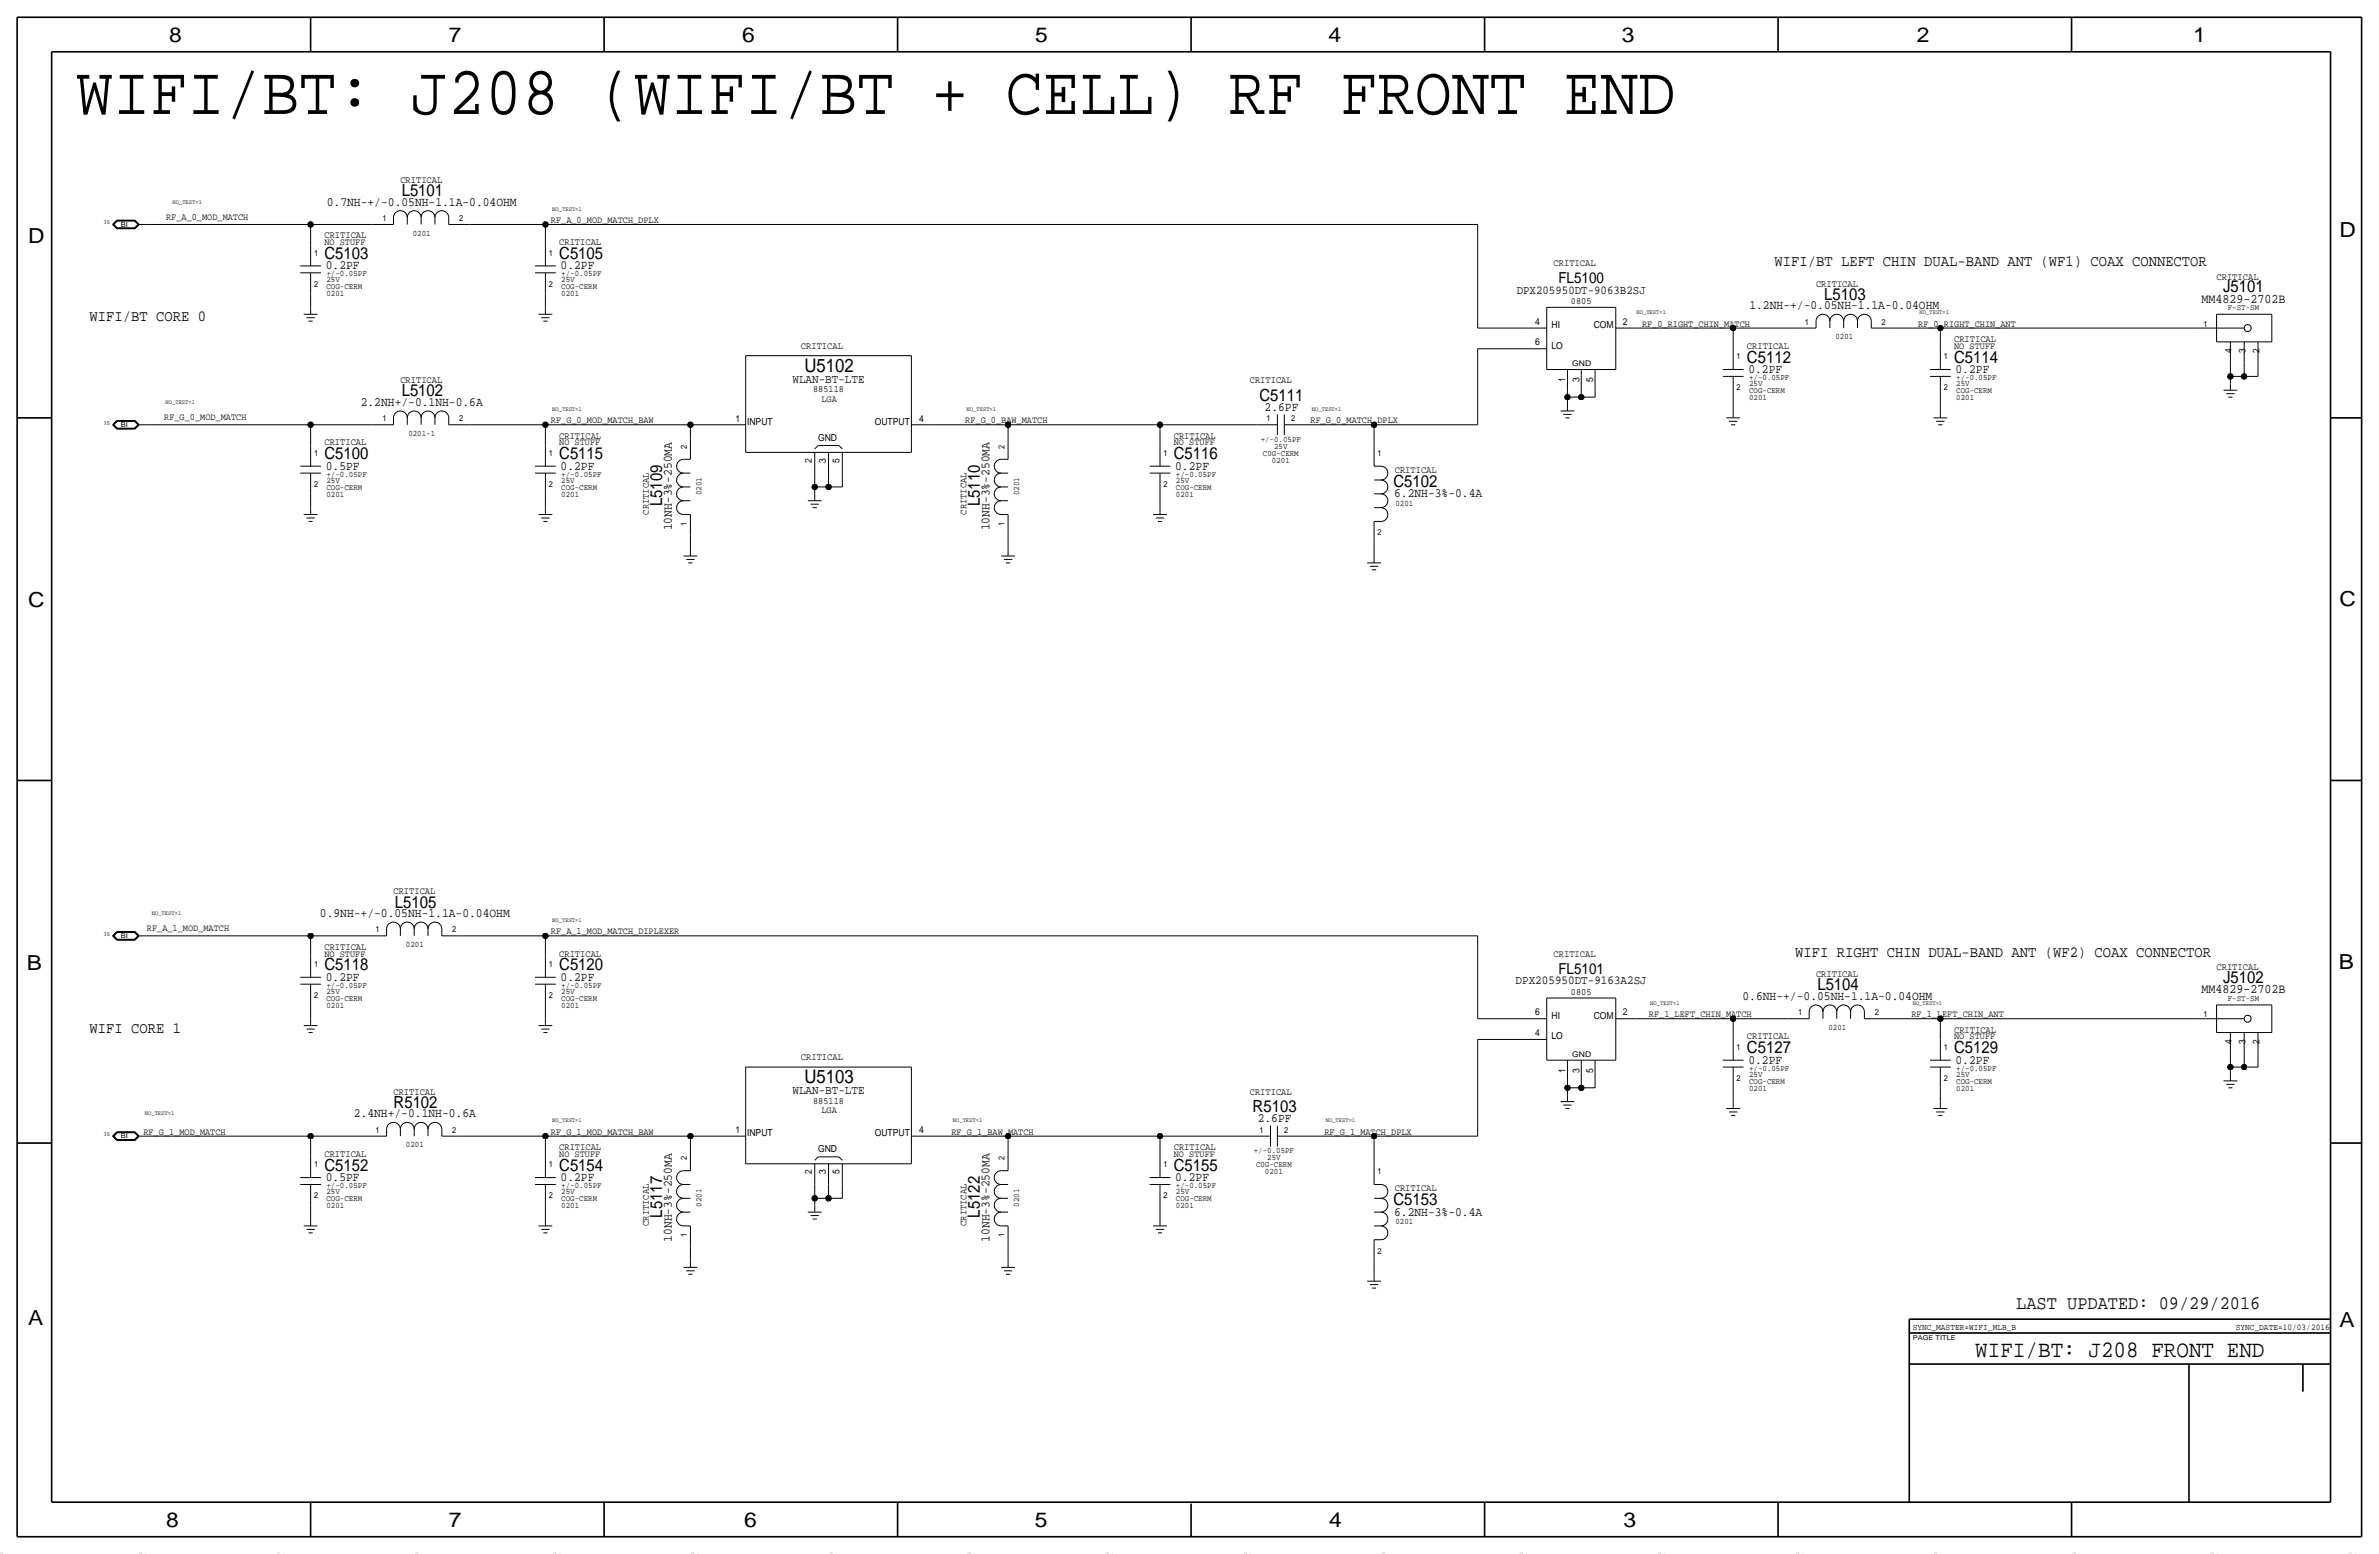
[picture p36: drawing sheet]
<svg xmlns="http://www.w3.org/2000/svg" width="875mm" height="572mm" viewBox="0 0 875 572" stroke-linecap="round" stroke-linejoin="round" font-family="sans-serif">
<defs><g id="words">
<text font-size="25.6" x="27.9" y="41.9">WIFI/BT: J208 (WIFI/BT + CELL) RF FRONT END</text>
<text font-size="8.6" x="726.5" y="499.1">WIFI/BT: J208 FRONT END</text>
<g font-size="7.6">
<text x="62.2" y="15.5">8</text>
<text x="165" y="15.5">7</text>
<text x="273" y="15.5">6</text>
<text x="380.7" y="15.5">5</text>
<text x="488.6" y="15.5">4</text>
<text x="596.6" y="15.5">3</text>
<text x="705.1" y="15.5">2</text>
<text x="806.7" y="15.5">1</text>
<text x="10.4" y="89.4">D</text>
<text x="860.5" y="87.1">D</text>
<text x="10.4" y="223.3">C</text>
<text x="860.5" y="222.8">C</text>
<text x="9.8" y="356.6">B</text>
<text x="860.2" y="356.4">B</text>
<text x="10.4" y="487.4">A</text>
<text x="860.5" y="488.2">A</text>
<text x="61.2" y="561.6">8</text>
<text x="165" y="561.6">7</text>
<text x="273.8" y="561.6">6</text>
<text x="380.7" y="561.6">5</text>
<text x="488.9" y="561.6">4</text>
<text x="597.1" y="561.6">3</text>
</g>
<text font-size="7" x="741.6" y="481.3">LAST UPDATED: 09/29/2016</text>
<g font-size="6.9">
<text x="295.9" y="136.7">U5102</text>
<text x="295.9" y="398.3">U5103</text>
</g>
<g font-size="6.2">
<text x="147.8" y="72.1">L5101</text>
<text x="119.3" y="95.2">C5103</text>
<text x="205.7" y="95.2">C5105</text>
<text x="817.7" y="107.4">J5101</text>
<text x="671" y="110.2">L5103</text>
<text x="642.6" y="133.4">C5112</text>
<text x="718.8" y="133.4">C5114</text>
<text x="147.8" y="145.8">L5102</text>
<text x="463.3" y="147.3">C5111</text>
<text x="119.3" y="168.9">C5100</text>
<text x="205.7" y="168.9">C5115</text>
<text x="431.7" y="168.9">C5116</text>
<text x="512.5" y="179.1">C5102</text>
<text x="243.5" y="186.2" transform="rotate(-90 243.5 186.2)">L5109</text>
<text x="360.4" y="186.2" transform="rotate(-90 360.4 186.2)">L5110</text>
<text x="145.2" y="333.8">L5105</text>
<text x="119.3" y="356.9">C5118</text>
<text x="205.7" y="356.9">C5120</text>
<text x="668.5" y="364.2">L5104</text>
<text x="817.7" y="361.4">J5102</text>
<text x="642.6" y="387.3">C5127</text>
<text x="718.8" y="387.3">C5129</text>
<text x="144.8" y="407.4">R5102</text>
<text x="460.7" y="408.9">R5103</text>
<text x="119.3" y="430.5">C5152</text>
<text x="205.7" y="430.5">C5154</text>
<text x="431.7" y="430.5">C5155</text>
<text x="512.5" y="443.2">C5153</text>
<text x="243.5" y="447.8" transform="rotate(-90 243.5 447.8)">L5117</text>
<text x="360.4" y="447.8" transform="rotate(-90 360.4 447.8)">L5122</text>
</g>
<g font-size="5.7">
<text x="652.7" y="97.8">WIFI/BT LEFT CHIN DUAL-BAND ANT (WF1) COAX CONNECTOR</text>
<text x="33" y="118.1">WIFI/BT CORE 0</text>
<text x="660.3" y="351.8">WIFI RIGHT CHIN DUAL-BAND ANT (WF2) COAX CONNECTOR</text>
<text x="33" y="379.7">WIFI CORE 1</text>
</g>
<g font-size="5.6">
<text x="573.2" y="104.1">FL5100</text>
<text x="573.2" y="358.1">FL5101</text>
</g>
<g font-size="4.8">
<text x="809.7" y="111.3">MM4829-2702B</text>
<text x="809.7" y="365.3">MM4829-2702B</text>
</g>
<g font-size="4.7">
<text x="120.2" y="75.7">0.7NH-+/-0.05NH-1.1A-0.04OHM</text>
<text x="119.8" y="99.1">0.2PF</text>
<text x="206.2" y="99.1">0.2PF</text>
<text x="643.5" y="113.8">1.2NH-+/-0.05NH-1.1A-0.04OHM</text>
<text x="643.1" y="137.2">0.2PF</text>
<text x="719.3" y="137.2">0.2PF</text>
<text x="132.7" y="149.4">2.2NH+/-0.1NH-0.6A</text>
<text x="465.1" y="151.1">2.6PF</text>
<text x="119.8" y="172.7">0.5PF</text>
<text x="206.2" y="172.7">0.2PF</text>
<text x="432.3" y="172.7">0.2PF</text>
<text x="512.8" y="182.9">6.2NH-3%-0.4A</text>
<text x="247.1" y="195" transform="rotate(-90 247.1 195)">10NH-3%-250MA</text>
<text x="363.9" y="195" transform="rotate(-90 363.9 195)">10NH-3%-250MA</text>
<text x="117.7" y="337.3">0.9NH-+/-0.05NH-1.1A-0.04OHM</text>
<text x="119.8" y="360.7">0.2PF</text>
<text x="206.2" y="360.7">0.2PF</text>
<text x="640.9" y="367.8">0.6NH-+/-0.05NH-1.1A-0.04OHM</text>
<text x="643.1" y="391.2">0.2PF</text>
<text x="719.3" y="391.2">0.2PF</text>
<text x="130.2" y="411">2.4NH+/-0.1NH-0.6A</text>
<text x="462.6" y="412.8">2.6PF</text>
<text x="119.8" y="434.3">0.5PF</text>
<text x="206.2" y="434.3">0.2PF</text>
<text x="432.3" y="434.3">0.2PF</text>
<text x="512.8" y="447">6.2NH-3%-0.4A</text>
<text x="247.1" y="456.7" transform="rotate(-90 247.1 456.7)">10NH-3%-250MA</text>
<text x="363.9" y="456.7" transform="rotate(-90 363.9 456.7)">10NH-3%-250MA</text>
</g>
<g font-size="4.5">
<text x="291.5" y="140.7">WLAN-BT-LTE</text>
<text x="557.5" y="362">DPX205950DT-9163A2SJ</text>
<text x="291.5" y="402.3">WLAN-BT-LTE</text>
</g>
<text font-size="4.4" x="557.9" y="107.9">DPX205950DT-9063B2SJ</text>
<g font-size="3.6">
<text x="147.3" y="67.3">CRITICAL</text>
<text x="119.3" y="87.6">CRITICAL</text>
<text x="205.7" y="90.2">CRITICAL</text>
<text x="571.4" y="97.8">CRITICAL</text>
<text x="668" y="105.4">CRITICAL</text>
<text x="815.3" y="102.9">CRITICAL</text>
<text x="718.8" y="125.7">CRITICAL</text>
<text x="294.6" y="128.3">CRITICAL</text>
<text x="642.6" y="128.3">CRITICAL</text>
<text x="147.3" y="141">CRITICAL</text>
<text x="459.7" y="141">CRITICAL</text>
<text x="205.7" y="161.3">CRITICAL</text>
<text x="431.7" y="161.3">CRITICAL</text>
<text x="119.3" y="163.8">CRITICAL</text>
<text x="513" y="174">CRITICAL</text>
<text x="238.7" y="189.2" transform="rotate(-90 238.7 189.2)">CRITICAL</text>
<text x="355.5" y="189.2" transform="rotate(-90 355.5 189.2)">CRITICAL</text>
<text x="144.7" y="328.9">CRITICAL</text>
<text x="119.3" y="349.2">CRITICAL</text>
<text x="205.7" y="351.8">CRITICAL</text>
<text x="571.4" y="351.8">CRITICAL</text>
<text x="668" y="359.4">CRITICAL</text>
<text x="815.3" y="356.9">CRITICAL</text>
<text x="642.6" y="382.3">CRITICAL</text>
<text x="718.8" y="379.7">CRITICAL</text>
<text x="294.6" y="389.9">CRITICAL</text>
<text x="144.7" y="402.6">CRITICAL</text>
<text x="459.7" y="402.6">CRITICAL</text>
<text x="119.3" y="425.5">CRITICAL</text>
<text x="205.7" y="422.9">CRITICAL</text>
<text x="431.7" y="422.9">CRITICAL</text>
<text x="513" y="438.1">CRITICAL</text>
<text x="238.7" y="450.8" transform="rotate(-90 238.7 450.8)">CRITICAL</text>
<text x="355.5" y="450.8" transform="rotate(-90 355.5 450.8)">CRITICAL</text>
</g>
<g font-size="3.5">
<text x="61.1" y="80.8">RF_A_0_MOD_MATCH</text>
<text x="202.6" y="82">RF_A_0_MOD_MATCH_DPLX</text>
<text x="119.3" y="90.2">NO STUFF</text>
<text x="577.8" y="111.8">0805</text>
<text x="564.6" y="119.4">4</text>
<text x="596.8" y="119.4">2</text>
<text x="570.7" y="120.7">HI</text>
<text x="586.2" y="120.7">COM</text>
<text x="604" y="120.1">RF_0_RIGHT_CHIN_MATCH</text>
<text x="705.6" y="120.1">RF_0_RIGHT_CHIN_ANT</text>
<text x="564.6" y="127">6</text>
<text x="570.7" y="128.3">LO</text>
<text x="718.8" y="128.3">NO STUFF</text>
<text x="820.9" y="130" transform="rotate(-90 820.9 130)">4</text>
<text x="826" y="130" transform="rotate(-90 826 130)">3</text>
<text x="831" y="130" transform="rotate(-90 831 130)">2</text>
<text x="575.9" y="140.5" transform="rotate(-90 575.9 140.5)">1</text>
<text x="580.9" y="140.5" transform="rotate(-90 580.9 140.5)">3</text>
<text x="586" y="140.5" transform="rotate(-90 586 140.5)">5</text>
<text x="299.1" y="144.3">885118</text>
<text x="302.2" y="147.8">LGA</text>
<text x="60.4" y="154.4">RF_G_0_MOD_MATCH</text>
<text x="202.6" y="155.7">RF_G_0_MOD_MATCH_BAW</text>
<text x="270.5" y="155.2">1</text>
<text x="338" y="155.2">4</text>
<text x="355" y="155.7">RF_G_0_BAW_MATCH</text>
<text x="482" y="155.7">RF_G_0_MATCH_DPLX</text>
<text x="274.8" y="156.2">INPUT</text>
<text x="321.8" y="156.2">OUTPUT</text>
<text x="205.7" y="163.8">NO STUFF</text>
<text x="300.9" y="162.2">GND</text>
<text x="431.7" y="163.8">NO STUFF</text>
<text x="298.7" y="170.2" transform="rotate(-90 298.7 170.2)">2</text>
<text x="303.7" y="170.2" transform="rotate(-90 303.7 170.2)">3</text>
<text x="308.8" y="170.2" transform="rotate(-90 308.8 170.2)">5</text>
<text x="54.1" y="342.4">RF_A_1_MOD_MATCH</text>
<text x="202.6" y="343.7">RF_A_1_MOD_MATCH_DIPLEXER</text>
<text x="119.3" y="351.8">NO STUFF</text>
<text x="577.8" y="365.8">0805</text>
<text x="564.6" y="373.4">6</text>
<text x="570.7" y="374.7">HI</text>
<text x="586.2" y="374.7">COM</text>
<text x="596.8" y="373.4">2</text>
<text x="606.5" y="374.1">RF_1_LEFT_CHIN_MATCH</text>
<text x="703" y="374.1">RF_1_LEFT_CHIN_ANT</text>
<text x="564.6" y="381">4</text>
<text x="570.7" y="382.3">LO</text>
<text x="718.8" y="382.3">NO STUFF</text>
<text x="820.9" y="384" transform="rotate(-90 820.9 384)">4</text>
<text x="826" y="384" transform="rotate(-90 826 384)">3</text>
<text x="831" y="384" transform="rotate(-90 831 384)">2</text>
<text x="575.9" y="394.5" transform="rotate(-90 575.9 394.5)">1</text>
<text x="580.9" y="394.5" transform="rotate(-90 580.9 394.5)">3</text>
<text x="586" y="394.5" transform="rotate(-90 586 394.5)">5</text>
<text x="299.1" y="405.9">885118</text>
<text x="302.2" y="409.4">LGA</text>
<text x="52.8" y="417.3">RF_G_1_MOD_MATCH</text>
<text x="202.6" y="417.3">RF_G_1_MOD_MATCH_BAW</text>
<text x="270.5" y="416.8">1</text>
<text x="274.8" y="417.8">INPUT</text>
<text x="321.8" y="417.8">OUTPUT</text>
<text x="338" y="416.8">4</text>
<text x="350" y="417.3">RF_G_1_BAW_MATCH</text>
<text x="487.1" y="417.3">RF_G_1_MATCH_DPLX</text>
<text x="205.7" y="425.4">NO STUFF</text>
<text x="300.9" y="423.8">GND</text>
<text x="431.7" y="425.4">NO STUFF</text>
<text x="298.7" y="431.8" transform="rotate(-90 298.7 431.8)">2</text>
<text x="303.7" y="431.8" transform="rotate(-90 303.7 431.8)">3</text>
<text x="308.8" y="431.8" transform="rotate(-90 308.8 431.8)">5</text>
</g>
<g font-size="3.2">
<text x="703.5" y="489">SYNC_MASTER=WIFI_MLB_B</text>
<text x="822.3" y="489">SYNC_DATE=10/03/2016</text>
</g>
<g font-size="3.1">
<text x="140.7" y="81.3">1</text>
<text x="168.9" y="81.3">2</text>
<text x="151.8" y="86.6">0201</text>
<text x="115.5" y="94">1</text>
<text x="201.9" y="94">1</text>
<text x="120.1" y="101.6">+/-0.05PF</text>
<text x="206.5" y="101.6">+/-0.05PF</text>
<text x="115.5" y="105.4">2</text>
<text x="120.1" y="103.9">25V</text>
<text x="120.1" y="106.4">COG-CERM</text>
<text x="201.9" y="105.4">2</text>
<text x="206.5" y="106.4">COG-CERM</text>
<text x="206.5" y="103.9">25V</text>
<text x="120.1" y="109">0201</text>
<text x="206.5" y="109">0201</text>
<text x="663.9" y="119.4">1</text>
<text x="692.1" y="119.4">2</text>
<text x="819.4" y="114">F-ST-SM</text>
<text x="675.1" y="124.7">0201</text>
<text x="810.5" y="120.1">1</text>
<text x="638.8" y="132.1">1</text>
<text x="715" y="132.1">1</text>
<text x="638.8" y="143.5">2</text>
<text x="643.3" y="142">25V</text>
<text x="643.3" y="139.7">+/-0.05PF</text>
<text x="715" y="143.5">2</text>
<text x="719.5" y="142">25V</text>
<text x="719.5" y="139.7">+/-0.05PF</text>
<text x="643.3" y="144.5">COG-CERM</text>
<text x="643.3" y="147.1">0201</text>
<text x="719.5" y="147.1">0201</text>
<text x="719.5" y="144.5">COG-CERM</text>
<text x="140.7" y="154.9">1</text>
<text x="168.9" y="154.9">2</text>
<text x="465.8" y="154.9">1</text>
<text x="474.9" y="154.9">2</text>
<text x="150.2" y="160.3">0201-1</text>
<text x="115.5" y="167.6">1</text>
<text x="201.9" y="167.6">1</text>
<text x="252.7" y="165.1" transform="rotate(-90 252.7 165.1)">2</text>
<text x="369.5" y="165.1" transform="rotate(-90 369.5 165.1)">2</text>
<text x="427.9" y="167.6">1</text>
<text x="463.7" y="162.6">+/-0.05PF</text>
<text x="464.5" y="167.6">C0G-CERM</text>
<text x="468.6" y="165.1">25V</text>
<text x="506.7" y="167.6">1</text>
<text x="467.8" y="170.2">0201</text>
<text x="115.5" y="179.1">2</text>
<text x="120.1" y="177.5">25V</text>
<text x="120.1" y="175.3">+/-0.05PF</text>
<text x="201.9" y="179.1">2</text>
<text x="206.5" y="177.5">25V</text>
<text x="206.5" y="175.3">+/-0.05PF</text>
<text x="427.9" y="179.1">2</text>
<text x="432.5" y="175.3">+/-0.05PF</text>
<text x="432.5" y="177.5">25V</text>
<text x="120.1" y="182.6">0201</text>
<text x="120.1" y="180.1">COG-CERM</text>
<text x="206.5" y="182.6">0201</text>
<text x="206.5" y="180.1">COG-CERM</text>
<text x="258" y="182.1" transform="rotate(-90 258 182.1)">0201</text>
<text x="374.9" y="182.1" transform="rotate(-90 374.9 182.1)">0201</text>
<text x="432.5" y="180.1">COG-CERM</text>
<text x="432.5" y="182.6">0201</text>
<text x="513.3" y="185.9">0201</text>
<text x="252.7" y="193.3" transform="rotate(-90 252.7 193.3)">1</text>
<text x="369.5" y="193.3" transform="rotate(-90 369.5 193.3)">1</text>
<text x="506.7" y="196.8">2</text>
<text x="138.1" y="342.9">1</text>
<text x="166.3" y="342.9">2</text>
<text x="149.3" y="348.2">0201</text>
<text x="115.5" y="355.6">1</text>
<text x="201.9" y="355.6">1</text>
<text x="120.1" y="365.5">25V</text>
<text x="120.1" y="363.2">+/-0.05PF</text>
<text x="206.5" y="363.2">+/-0.05PF</text>
<text x="206.5" y="365.5">25V</text>
<text x="115.5" y="367">2</text>
<text x="120.1" y="370.6">0201</text>
<text x="120.1" y="368">COG-CERM</text>
<text x="201.9" y="367">2</text>
<text x="206.5" y="368">COG-CERM</text>
<text x="206.5" y="370.6">0201</text>
<text x="819.4" y="368">F-ST-SM</text>
<text x="661.4" y="373.4">1</text>
<text x="689.6" y="373.4">2</text>
<text x="810.5" y="374.1">1</text>
<text x="672.5" y="378.7">0201</text>
<text x="638.8" y="386.1">1</text>
<text x="715" y="386.1">1</text>
<text x="643.3" y="396">25V</text>
<text x="643.3" y="393.7">+/-0.05PF</text>
<text x="719.5" y="396">25V</text>
<text x="719.5" y="393.7">+/-0.05PF</text>
<text x="638.8" y="397.5">2</text>
<text x="643.3" y="398.5">COG-CERM</text>
<text x="643.3" y="401.1">0201</text>
<text x="715" y="397.5">2</text>
<text x="719.5" y="401.1">0201</text>
<text x="719.5" y="398.5">COG-CERM</text>
<text x="138.1" y="416.6">1</text>
<text x="166.3" y="416.6">2</text>
<text x="463.2" y="416.6">1</text>
<text x="472.4" y="416.6">2</text>
<text x="149.3" y="421.9">0201</text>
<text x="461.2" y="424.2">+/-0.05PF</text>
<text x="115.5" y="429.3">1</text>
<text x="201.9" y="429.3">1</text>
<text x="252.7" y="426.7" transform="rotate(-90 252.7 426.7)">2</text>
<text x="369.5" y="426.7" transform="rotate(-90 369.5 426.7)">2</text>
<text x="427.9" y="429.3">1</text>
<text x="462" y="429.3">C0G-CERM</text>
<text x="465.3" y="431.8">0201</text>
<text x="466.1" y="426.7">25V</text>
<text x="506.7" y="431.8">1</text>
<text x="120.1" y="436.9">+/-0.05PF</text>
<text x="206.5" y="436.9">+/-0.05PF</text>
<text x="432.5" y="436.9">+/-0.05PF</text>
<text x="115.5" y="440.7">2</text>
<text x="120.1" y="441.7">COG-CERM</text>
<text x="120.1" y="439.2">25V</text>
<text x="201.9" y="440.7">2</text>
<text x="206.5" y="439.2">25V</text>
<text x="206.5" y="441.7">COG-CERM</text>
<text x="258" y="443.7" transform="rotate(-90 258 443.7)">0201</text>
<text x="374.9" y="443.7" transform="rotate(-90 374.9 443.7)">0201</text>
<text x="427.9" y="440.7">2</text>
<text x="432.5" y="441.7">COG-CERM</text>
<text x="432.5" y="439.2">25V</text>
<text x="120.1" y="444.2">0201</text>
<text x="206.5" y="444.2">0201</text>
<text x="432.5" y="444.2">0201</text>
<text x="252.7" y="454.9" transform="rotate(-90 252.7 454.9)">1</text>
<text x="369.5" y="454.9" transform="rotate(-90 369.5 454.9)">1</text>
<text x="513.3" y="450.1">0201</text>
<text x="506.7" y="461">2</text>
</g>
<g font-size="2.9">
<text x="578.3" y="134.7">GND</text>
<text x="578.3" y="388.7">GND</text>
</g>
<g font-size="2.8" fill="#b6b6b4">
<text x="0" y="571.5" transform="rotate(45 0 571.5)">=</text>
<text x="50.8" y="571.5" transform="rotate(45 50.8 571.5)">=</text>
<text x="101.6" y="571.5" transform="rotate(45 101.6 571.5)">=</text>
<text x="152.4" y="571.5" transform="rotate(45 152.4 571.5)">=</text>
<text x="203.2" y="571.5" transform="rotate(45 203.2 571.5)">=</text>
<text x="254" y="571.5" transform="rotate(45 254 571.5)">=</text>
<text x="457.2" y="571.5" transform="rotate(45 457.2 571.5)">=</text>
<text x="508" y="571.5" transform="rotate(45 508 571.5)">=</text>
<text x="558.8" y="571.5" transform="rotate(45 558.8 571.5)">=</text>
<text x="609.6" y="571.5" transform="rotate(45 609.6 571.5)">=</text>
<text x="660.4" y="571.5" transform="rotate(45 660.4 571.5)">=</text>
<text x="711.2" y="571.5" transform="rotate(45 711.2 571.5)">=</text>
</g>
<g font-size="2.5">
<text x="44.4" y="83.3">BI</text>
<text x="44.4" y="157">BI</text>
<text x="44.4" y="344.9">BI</text>
<text x="44.4" y="418.6">BI</text>
<text x="703.5" y="492.8">PAGE TITLE</text>
</g>
<g font-size="2.3">
<text x="63.4" y="74.9">NO_TEST=1</text>
<text x="203.1" y="77.5">NO_TEST=1</text>
<text x="38.1" y="82.5">35</text>
<text x="601.9" y="115.6">NO_TEST=1</text>
<text x="706.1" y="115.6">NO_TEST=1</text>
<text x="60.9" y="148.6">NO_TEST=1</text>
<text x="203.1" y="151.1">NO_TEST=1</text>
<text x="355.5" y="151.1">NO_TEST=1</text>
<text x="482.5" y="151.1">NO_TEST=1</text>
<text x="38.1" y="156.2">35</text>
<text x="55.8" y="336.5">NO_TEST=1</text>
<text x="203.1" y="339.1">NO_TEST=1</text>
<text x="38.1" y="344.2">35</text>
<text x="607" y="369.6">NO_TEST=1</text>
<text x="703.5" y="369.6">NO_TEST=1</text>
<text x="53.3" y="410.2">NO_TEST=1</text>
<text x="203.1" y="412.7">NO_TEST=1</text>
<text x="350.5" y="412.7">NO_TEST=1</text>
<text x="487.6" y="412.7">NO_TEST=1</text>
<text x="38.1" y="417.8">35</text>
</g>
</g></defs>
<g fill="none" stroke="#000" stroke-width=".37">
<path d="M41.4 82.5l1.6 1.6zM41.4 82.6l1.6-1.6zM41.6 82.6l1.4 1.4zM41.7 82.6l1.4-1.4zM41.7 82.6l1.4 1.3zM41.9 82.5l1.2 1.3zM43 84.1h6.6zM43 81h6.6zM43 81.1l-1.4 1.5zM43 84h6.6zM43 81.1h6.6zM43.1 81.2h6.4z"/>
<path d="M43.1 83.9h6.4zM43.1 83.8h6.4zM43.1 81.3h6.4zM43.1 81.3l-1.2 1.3zM49.5 81.3l1.2 1.3zM49.5 83.9l1.4-1.3zM49.5 81.2l1.4 1.4zM49.6 81.1l1.5 1.5zM49.6 84l1.5-1.4zM49.6 81l1.6 1.6zM49.6 84.1l1.6-1.6zM50.7 82.5l-1.2 1.3z"/>
<path d="M50.7 82.6h2.6zM53.3 82.6h60.9zM110.4 97.8h7.7zM114.2 82.6v7.6zM114.2 82.6h22.9zM114.2 90.2v7.6zM137.1 82.6h7.6zM144.7 80a2.54 2.54 0 0 1 2.6-2.5 2.54 2.54 0 0 1 2.5 2.5 2.54 2.54 0 0 1 2.5-2.5 2.54 2.54 0 0 1 2.6 2.5 2.54 2.54 0 0 1 2.5-2.5 2.54 2.54 0 0 1 2.6 2.5 2.54 2.54 0 0 1 2.5-2.5 2.54 2.54 0 0 1 2.5 2.5M144.7 80v2.6zM149.8 80v2.6zM154.9 80v2.6zM160 80v2.6z"/>
<path d="M165 80v2.6zM165 82.6h7.7zM172.7 82.6h27.9zM196.8 97.8h7.6zM200.6 82.6h342.9zM200.6 82.6v7.6zM200.6 90.2v7.6zM543.5 82.6v38.1zM110.4 100.3h7.7zM111.7 115.6h5.1zM112.7 116.8h3.1zM113.5 118.1h1.5z"/>
<path d="M114.2 108v5zM114.2 100.3v7.7zM114.2 113v2.6zM196.8 100.3h7.6zM198.1 115.6h5zM199.1 116.8h3zM199.8 118.1h1.6zM200.6 108v5zM200.6 100.3v7.7zM200.6 113v2.6zM568.9 113h25.4zM568.9 113v22.9z"/>
<path d="M594.3 113v22.9zM668 118.1v2.6zM668 118.1a2.54 2.54 0 0 1 2.5-2.5 2.54 2.54 0 0 1 2.6 2.5 2.54 2.54 0 0 1 2.5-2.5 2.54 2.54 0 0 1 2.5 2.5 2.54 2.54 0 0 1 2.6-2.5 2.54 2.54 0 0 1 2.5 2.5 2.54 2.54 0 0 1 2.6-2.5 2.54 2.54 0 0 1 2.5 2.5M673.1 118.1v2.6zM678.1 118.1v2.6zM683.2 118.1v2.6zM688.3 118.1v2.6zM815.3 115.6v10.1zM815.3 115.6h20.3zM835.6 115.6v10.1zM274.3 130.8h60.9zM274.3 130.8v35.6z"/>
<path d="M335.2 130.8v35.6zM543.5 120.7h17.8zM543.5 128.3h17.8zM543.5 128.3v27.9zM561.3 128.3h7.6zM561.3 120.7h7.6zM568.9 135.9h25.4zM576.5 135.9v7.6zM581.6 135.9v7.6zM586.7 135.9v7.6zM594.3 120.7h7.6zM601.9 120.7h35.6z"/>
<path d="M633.7 138.4h7.6zM633.7 135.9h7.6zM637.5 120.7h22.9zM637.5 120.6v7.7zM637.5 128.3v7.6zM637.5 138.4v7.7zM660.4 120.7h7.6zM688.3 120.7h7.6zM695.9 120.7h17.8zM709.9 138.4h7.6zM709.9 135.9h7.6zM713.7 120.6v7.7z"/>
<path d="M713.7 120.7h94zM713.7 128.3v7.6zM713.7 138.4v7.7zM807.7 120.7h17.8zM815.3 125.7h20.3zM820.4 125.7v7.7zM820.4 138.4h5.1zM820.4 138.4v2.6zM820.4 133.4v5zM825.5 125.7v7.7zM825.5 138.4h5zM825.5 133.4v5z"/>
<path d="M830.5 125.7v7.7zM830.5 133.4v5zM41.4 156.2l1.6 1.6zM41.6 156.2l1.4-1.5zM41.6 156.2l1.4 1.5zM41.7 156.2l1.4-1.4zM41.7 156.2l1.4 1.4zM41.9 156.2l1.2 1.3zM43 157.8h6.6zM43 154.6l-1.6 1.6zM43 154.6h6.6zM43 157.7h6.6z"/>
<path d="M43 154.7h6.6zM43.1 154.8h6.4zM43.1 157.6h6.4zM43.1 157.5h6.4zM43.1 154.9h6.4zM43.1 154.9l-1.2 1.3zM49.5 154.9l1.2 1.3zM49.5 157.6l1.4-1.4zM49.5 154.8l1.4 1.4zM49.6 154.7l1.5 1.5zM49.6 157.7l1.5-1.5zM49.6 154.6l1.6 1.6z"/>
<path d="M50.7 156.2l-1.2 1.3zM50.7 156.2h2.6zM51.2 156.2l-1.6 1.6zM53.3 156.2h60.9zM114.2 156.2h22.9zM114.2 156.2v7.6zM137.1 156.2h7.6zM144.7 153.7a2.54 2.54 0 0 1 2.6-2.6 2.54 2.54 0 0 1 2.5 2.6 2.54 2.54 0 0 1 2.5-2.6 2.54 2.54 0 0 1 2.6 2.6 2.54 2.54 0 0 1 2.5-2.6 2.54 2.54 0 0 1 2.6 2.6 2.54 2.54 0 0 1 2.5-2.6 2.54 2.54 0 0 1 2.5 2.6M144.7 153.7v2.5zM149.8 153.7v2.5zM154.9 153.7v2.5zM160 153.7v2.5z"/>
<path d="M165 153.7v2.5zM165 156.2h7.7zM172.7 156.2h27.9zM200.6 156.2h53.3zM200.6 156.2v7.6zM253.9 156.2v5.1zM253.9 156.2h12.7zM266.6 156.2h7.7zM335.2 156.2h7.6zM342.9 156.2h27.9zM370.8 156.2h55.9zM370.8 156.2v5.1z"/>
<path d="M426.7 156.2h35.5zM426.7 156.2v7.6zM462.2 156.2h7.7zM469.9 152.4v7.6zM472.4 156.2h7.6zM472.4 152.4v7.6zM480 156.2h25.4zM505.4 156.2h38.1zM505.4 156.2v7.6zM574 151.1h5.1zM575 152.4h3.1zM575.8 153.7h1.5z"/>
<path d="M576.5 146.1h5.1zM576.5 146v2.6zM576.5 143.5v2.6zM576.5 148.6v2.5zM581.6 143.5v2.6zM581.6 146.1h5.1zM586.7 143.5v2.6zM635 153.7h5zM636 154.9h3zM636.7 156.2h1.6zM637.5 146.1v5zM637.5 151.1v2.6z"/>
<path d="M711.2 153.7h5zM712.2 154.9h3zM712.9 156.2h1.6zM713.7 146.1v5zM713.7 151.1v2.6zM817.8 143.5h5.1zM818.8 144.8h3.1zM819.6 146.1h1.5zM820.4 141v2.5zM110.4 171.5h7.7zM110.4 174h7.7zM114.2 163.8v7.7z"/>
<path d="M114.2 174v7.6zM196.8 174h7.6zM196.8 171.5h7.6zM200.6 163.8v7.7zM200.6 174v7.6zM251.4 168.9h2.5zM251.4 174h2.5zM251.4 179.1h2.5zM251.4 168.9a2.54 2.54 0 0 0-2.5 2.6 2.54 2.54 0 0 0 2.5 2.5 2.54 2.54 0 0 0-2.5 2.5 2.54 2.54 0 0 0 2.5 2.6 2.54 2.54 0 0 0-2.5 2.5 2.54 2.54 0 0 0 2.5 2.5 2.54 2.54 0 0 0-2.5 2.6 2.54 2.54 0 0 0 2.5 2.5M253.9 161.3v7.6zM274.3 166.4h60.9zM299.7 179.1v2.5z"/>
<path d="M299.7 174v5.1zM299.7 179.1h5zM299.7 166.4v7.6zM299.7 165.1l1.2-1.3zM300.9 163.8h7.7zM304.7 179.1h5.1zM304.7 174v5.1zM304.7 166.4v7.6zM308.6 163.8l1.2 1.3zM309.8 174v5.1zM309.8 166.4v7.6zM368.3 168.9h2.5z"/>
<path d="M368.3 174h2.5zM368.3 179.1h2.5zM368.3 168.9a2.54 2.54 0 0 0-2.6 2.6 2.54 2.54 0 0 0 2.6 2.5 2.54 2.54 0 0 0-2.6 2.5 2.54 2.54 0 0 0 2.6 2.6 2.54 2.54 0 0 0-2.6 2.5 2.54 2.54 0 0 0 2.6 2.5 2.54 2.54 0 0 0-2.6 2.6 2.54 2.54 0 0 0 2.6 2.5M370.8 161.3v7.6zM422.9 174h7.6zM422.9 171.5h7.6zM426.7 163.8v7.7zM426.7 174v7.6zM505.4 176.5h2.6zM505.4 171.5h2.6zM505.4 163.8v7.7zM508 171.5a2.54 2.54 0 0 1 2.5 2.5 2.54 2.54 0 0 1-2.5 2.5 2.54 2.54 0 0 1 2.5 2.6 2.54 2.54 0 0 1-2.5 2.5 2.54 2.54 0 0 1 2.5 2.5 2.54 2.54 0 0 1-2.5 2.6 2.54 2.54 0 0 1 2.5 2.5 2.54 2.54 0 0 1-2.5 2.6"/>
<path d="M111.7 189.2h5.1zM112.7 190.5h3.1zM113.5 191.8h1.5zM114.2 181.6v5.1zM114.2 186.7v2.5zM198.1 189.2h5zM199.1 190.5h3zM199.8 191.8h1.6zM200.6 181.6v5.1zM200.6 186.7v2.5zM251.4 184.2h2.5zM251.4 189.2h2.5z"/>
<path d="M253.9 196.9v5zM253.9 189.2v7.7zM297.1 184.2h5.1zM298.1 185.4h3.1zM298.9 186.7h1.5zM299.7 181.6v2.6zM368.3 184.2h2.5zM368.3 189.2h2.5zM370.8 196.9v5zM370.8 189.2v7.7zM424.1 189.2h5.1zM425.1 190.5h3.1z"/>
<path d="M425.9 191.8h1.5zM426.7 181.6v5.1zM426.7 186.7v2.5zM505.4 199.4v5.1zM505.4 191.8h2.6zM505.4 186.7h2.6zM505.4 181.6h2.6zM505.4 191.8v7.6zM251.4 204.5h5.1zM252.4 205.7h3.1zM253.2 207h1.5zM253.9 201.9v2.6z"/>
<path d="M368.3 204.5h5zM369.3 205.7h3zM370 207h1.6zM370.8 201.9v2.6zM502.9 207h5.1zM503.9 208.3h3zM504.6 209.6h1.6zM505.4 204.5v2.5zM41.4 344.2l1.6 1.5zM41.4 344.2l1.6-1.6zM41.6 344.2l1.4-1.5zM41.6 344.2l1.4 1.4z"/>
<path d="M41.7 344.2l1.4-1.4zM41.7 344.2l1.4 1.3zM41.9 344.2l1.2 1.2zM41.9 344.2l1.2-1.3zM43 345.7h6.6zM43 342.6h6.6zM43 345.6h6.6zM43 342.7h6.6zM43.1 342.8h6.4zM43.1 345.5h6.4zM43.1 345.4h6.4zM43.1 342.9h6.4z"/>
<path d="M49.5 345.4l1.2-1.2zM49.5 342.9l1.2 1.3zM49.5 342.8l1.4 1.4zM49.6 342.7l1.5 1.5zM49.6 345.6l1.5-1.4zM49.6 342.6l1.6 1.6zM49.6 345.7l1.6-1.5zM50.7 344.2h2.6zM50.9 344.2l-1.4 1.3zM53.3 344.2h60.9zM110.4 359.4h7.7zM114.2 344.2v7.6z"/>
<path d="M114.2 344.2h20.4zM114.2 351.8v7.6zM134.6 344.2h7.6zM142.2 341.6a2.54 2.54 0 0 1 2.5-2.5 2.54 2.54 0 0 1 2.6 2.5 2.54 2.54 0 0 1 2.5-2.5 2.54 2.54 0 0 1 2.5 2.5 2.54 2.54 0 0 1 2.6-2.5 2.54 2.54 0 0 1 2.5 2.5 2.54 2.54 0 0 1 2.6-2.5 2.54 2.54 0 0 1 2.5 2.5M142.2 341.6v2.6zM147.3 341.6v2.6zM152.3 341.6v2.6zM157.4 341.6v2.6zM162.5 341.6v2.6zM162.5 344.2h7.6zM170.1 344.2h30.5zM196.8 359.4h7.6z"/>
<path d="M200.6 344.2h342.9zM200.6 344.2v7.6zM200.6 351.8v7.6zM543.5 344.2v30.4zM110.4 362h7.7zM111.7 377.2h5.1zM112.7 378.5h3.1zM113.5 379.7h1.5zM114.2 369.6v5zM114.2 361.9v7.7zM114.2 374.6v2.6zM196.8 362h7.6z"/>
<path d="M198.1 377.2h5zM199.1 378.5h3zM199.8 379.7h1.6zM200.6 369.6v5zM200.6 361.9v7.7zM200.6 374.6v2.6zM543.5 374.6h17.8zM561.3 374.6h7.6zM568.9 367h25.4zM568.9 367v22.9zM594.3 374.6h7.6zM594.3 367v22.9z"/>
<path d="M601.9 374.6h35.6zM637.5 374.6h20.3zM637.5 374.6v7.7zM657.8 374.6h7.6zM665.4 372.1v2.5zM665.4 372.1a2.54 2.54 0 0 1 2.6-2.5 2.54 2.54 0 0 1 2.5 2.5 2.54 2.54 0 0 1 2.6-2.5 2.54 2.54 0 0 1 2.5 2.5 2.54 2.54 0 0 1 2.5-2.5 2.54 2.54 0 0 1 2.6 2.5 2.54 2.54 0 0 1 2.5-2.5 2.54 2.54 0 0 1 2.6 2.5M670.5 372.1v2.5zM675.6 372.1v2.5zM680.7 372.1v2.5zM685.8 374.6h7.6zM685.8 372.1v2.5zM693.4 374.6h20.3z"/>
<path d="M713.7 374.6v7.7zM713.7 374.6h94zM807.7 374.6h17.8zM815.3 379.7h20.3zM815.3 369.6v10.1zM815.3 369.6h20.3zM820.4 379.7v7.7zM825.5 379.7v7.7zM830.5 379.7v7.7zM835.6 369.6v10.1zM274.3 392.4h60.9zM274.3 392.4v35.6z"/>
<path d="M335.2 392.4v35.6zM543.5 382.3v35.5zM543.5 382.3h17.8zM561.3 382.3h7.6zM568.9 389.9h25.4zM576.5 389.9v7.6zM576.5 397.5v2.5zM581.6 389.9v7.6zM581.6 397.5v2.5zM586.7 389.9v7.6zM586.7 397.5v2.5zM633.7 392.4h7.6z"/>
<path d="M633.7 389.9h7.6zM637.5 382.3v7.6zM637.5 392.4v7.7zM709.9 392.4h7.6zM709.9 389.9h7.6zM713.7 382.3v7.6zM713.7 392.4v7.7zM817.8 397.5h5.1zM818.8 398.8h3.1zM820.4 392.4h5.1zM820.4 392.4v2.6zM820.4 387.3v5.1z"/>
<path d="M820.4 395v2.5zM825.5 392.4h5zM825.5 387.4v5zM830.5 387.3v5.1zM41.4 417.8l1.6 1.6zM41.4 417.8l1.6-1.5zM41.6 417.8l1.4-1.4zM41.6 417.8l1.4 1.5zM41.7 417.8l1.4-1.3zM41.7 417.8l1.4 1.4zM41.9 417.8l1.2 1.3zM41.9 417.8l1.2-1.2z"/>
<path d="M43 419.4h6.6zM43 416.3h6.6zM43 419.3h6.6zM43 416.4h6.6zM43.1 416.5h6.4zM43.1 419.2h6.4zM43.1 419.1h6.4zM43.1 416.6h6.4zM49.5 419.1l1.2-1.3zM49.5 416.6l1.2 1.2zM49.5 419.2l1.4-1.4zM49.5 416.5l1.4 1.3z"/>
<path d="M49.6 416.4l1.5 1.4zM49.6 419.3l1.5-1.5zM49.6 416.3l1.6 1.5zM49.6 419.4l1.6-1.6zM50.7 417.8h2.6zM53.3 417.8h60.9zM114.2 417.8v7.7zM114.2 417.8h20.4zM134.6 417.8h7.6zM142.2 415.3a2.54 2.54 0 0 1 2.5-2.5 2.54 2.54 0 0 1 2.6 2.5 2.54 2.54 0 0 1 2.5-2.5 2.54 2.54 0 0 1 2.5 2.5 2.54 2.54 0 0 1 2.6-2.5 2.54 2.54 0 0 1 2.5 2.5 2.54 2.54 0 0 1 2.6-2.5 2.54 2.54 0 0 1 2.5 2.5M142.2 415.3v2.5zM147.3 415.3v2.5z"/>
<path d="M152.3 415.3v2.5zM157.4 415.3v2.5zM162.5 415.3v2.5zM162.5 417.8h7.6zM170.1 417.8h30.5zM200.6 417.8h53.3zM200.6 417.8v7.6zM253.9 417.8v5.1zM253.9 417.8h12.7zM266.6 417.8h7.7zM335.2 417.8h7.6zM342.8 417.8h28z"/>
<path d="M370.8 417.8h55.9zM370.8 417.8v5.1zM426.7 417.8v7.7zM426.7 417.8h33zM459.7 417.8h7.6zM467.3 414v7.6zM469.9 417.8h7.6zM469.9 414v7.6zM477.5 417.8h27.9zM505.4 417.8h38.1zM505.4 417.8v10.2zM574 405.1h5.1z"/>
<path d="M575 406.4h3.1zM575.8 407.7h1.5zM576.5 400.1v2.5zM576.5 400.1h5.1zM576.5 402.6v2.5zM581.6 400.1h5.1zM635 407.7h5zM636 408.9h3zM636.7 410.2h1.6zM637.5 400.1v5zM637.5 405.1v2.6zM711.2 407.7h5z"/>
<path d="M712.2 408.9h3zM712.9 410.2h1.6zM713.7 400.1v5zM713.7 405.1v2.6zM819.6 400.1h1.5zM110.4 433.1h7.7zM110.4 435.6h7.7zM114.2 425.5v7.6zM114.2 435.6v7.6zM196.8 435.6h7.6zM196.8 433.1h7.6zM200.6 425.5v7.6z"/>
<path d="M200.6 435.6v7.6zM251.4 430.5h2.5zM251.4 435.6h2.5zM251.4 430.5a2.54 2.54 0 0 0-2.5 2.6 2.54 2.54 0 0 0 2.5 2.5 2.54 2.54 0 0 0-2.5 2.5 2.54 2.54 0 0 0 2.5 2.6 2.54 2.54 0 0 0-2.5 2.5 2.54 2.54 0 0 0 2.5 2.6 2.54 2.54 0 0 0-2.5 2.5 2.54 2.54 0 0 0 2.5 2.5M253.9 422.9v7.6zM274.3 428h60.9zM299.7 435.6v5.1zM299.7 428v7.6zM299.7 426.7l1.2-1.3zM300.9 425.4h7.7zM304.7 435.6v5.1zM304.7 428v7.6z"/>
<path d="M308.6 425.4l1.2 1.3zM309.8 435.6v5.1zM309.8 428v7.6zM368.3 430.5h2.5zM368.3 435.6h2.5zM368.3 430.5a2.54 2.54 0 0 0-2.6 2.6 2.54 2.54 0 0 0 2.6 2.5 2.54 2.54 0 0 0-2.6 2.5 2.54 2.54 0 0 0 2.6 2.6 2.54 2.54 0 0 0-2.6 2.5 2.54 2.54 0 0 0 2.6 2.6 2.54 2.54 0 0 0-2.6 2.5 2.54 2.54 0 0 0 2.6 2.5M370.8 422.9v7.6zM422.9 435.6h7.6zM422.9 433.1h7.6zM426.7 425.5v7.6zM426.7 435.6v7.6zM505.4 435.6h2.6z"/>
<path d="M505.4 428v7.6zM508 435.6a2.54 2.54 0 0 1 2.5 2.6 2.54 2.54 0 0 1-2.5 2.5 2.54 2.54 0 0 1 2.5 2.5 2.54 2.54 0 0 1-2.5 2.6 2.54 2.54 0 0 1 2.5 2.5 2.54 2.54 0 0 1-2.5 2.5 2.54 2.54 0 0 1 2.5 2.6 2.54 2.54 0 0 1-2.5 2.5M111.7 450.9h5.1zM112.7 452.1h3.1zM113.5 453.4h1.5zM114.2 443.2v5.1zM114.2 448.3v2.5zM198.1 450.9h5zM199.1 452.1h3zM199.8 453.4h1.6zM200.6 443.2v5.1zM200.6 448.3v2.5z"/>
<path d="M251.4 445.8h2.5zM251.4 450.8h2.5zM251.4 440.7h2.5zM253.9 458.5v5.1zM253.9 450.8v7.7zM297.1 445.8h5.1zM298.1 447h3.1zM298.9 448.3h1.5zM299.7 440.7v2.5zM299.7 440.7h5zM299.7 443.2v2.6zM304.7 440.7h5.1z"/>
<path d="M368.3 445.8h2.5zM368.3 450.8h2.5zM368.3 440.7h2.5zM370.8 458.5v5zM370.8 450.8v7.7zM424.1 450.9h5.1zM425.1 452.1h3.1zM425.9 453.4h1.5zM426.7 443.2v5.1zM426.7 448.3v2.5zM505.4 455.9h2.6zM505.4 450.9h2.6z"/>
<path d="M505.4 445.8h2.6zM505.4 440.7h2.6zM505.4 455.9v7.7zM251.4 466.1h5.1zM252.4 467.4h3.1zM253.2 468.6h1.5zM253.9 463.6v2.5zM368.3 466.1h5zM369.3 467.4h3zM370 468.6h1.6zM370.8 463.5v2.6zM502.9 471.2h5.1z"/>
<path d="M503.9 472.4h3zM504.6 473.7h1.6zM505.4 463.6v5zM505.4 468.6v2.6z"/>
<circle cx="826.7" cy="120.7" r="1.28"/>
<circle cx="826.7" cy="374.7" r="1.28"/>
</g>
<g fill="none" stroke="#000" stroke-width=".6" stroke-linecap="butt">
<path d="M6.3 6.4v558.7zM6.3 6.4h862.3zM19 19.1v533.4zM19 19.1h838.2zM114.2 6.4v12.7zM222.2 6.4v12.7zM330.1 6.4v12.7zM438.1 6.4v12.7zM546.1 6.4v12.7zM654 6.4v12.7zM762 6.4v12.7zM857.2 19.1v533.4z"/>
<path d="M868.6 6.4v558.7zM6.3 153.7h12.7zM857.2 153.7h11.4zM6.3 287h12.7zM857.2 287h11.4zM6.3 420.4h12.7zM857.2 420.4h11.4zM702.3 490.2h154.9zM702.3 485.1v5.1zM702.3 485.1h154.9zM702.3 490.2v62.3zM702.3 501.6h154.9z"/>
<path d="M805.1 501.6v50.8zM847 501.6v10.2zM19 552.5h838.2zM114.2 552.4v12.7zM222.2 552.5v12.7zM330.1 552.5v12.7zM438.1 553v12.1zM546.1 552.5v12.7zM654 552.5v12.7zM762 552.5v12.7zM6.3 565.1h862.3z"/>
</g>
<g fill="#000" stroke="#000" stroke-width=".37">
<circle cx="114.2" cy="82.5" r="1.02"/>
<circle cx="200.6" cy="82.5" r="1.02"/>
<circle cx="637.5" cy="120.6" r="1.02"/>
<circle cx="713.7" cy="120.6" r="1.02"/>
<circle cx="820.4" cy="138.4" r="1.02"/>
<circle cx="825.5" cy="138.4" r="1.02"/>
<circle cx="114.2" cy="156.2" r="1.02"/>
<circle cx="200.6" cy="156.2" r="1.02"/>
<circle cx="253.9" cy="156.2" r="1.02"/>
<circle cx="370.8" cy="156.2" r="1.02"/>
<circle cx="426.7" cy="156.2" r="1.02"/>
<circle cx="505.4" cy="156.2" r="1.02"/>
<circle cx="576.5" cy="146" r="1.02"/>
<circle cx="581.6" cy="146" r="1.02"/>
<circle cx="299.7" cy="179.1" r="1.02"/>
<circle cx="304.7" cy="179.1" r="1.02"/>
<circle cx="114.2" cy="344.2" r="1.02"/>
<circle cx="200.6" cy="344.2" r="1.02"/>
<circle cx="637.5" cy="374.6" r="1.02"/>
<circle cx="713.7" cy="374.6" r="1.02"/>
<circle cx="820.4" cy="392.4" r="1.02"/>
<circle cx="825.5" cy="392.4" r="1.02"/>
<circle cx="114.2" cy="417.8" r="1.02"/>
<circle cx="200.6" cy="417.8" r="1.02"/>
<circle cx="253.9" cy="417.8" r="1.02"/>
<circle cx="370.8" cy="417.8" r="1.02"/>
<circle cx="426.7" cy="417.8" r="1.02"/>
<circle cx="505.4" cy="417.8" r="1.02"/>
<circle cx="576.5" cy="400" r="1.02"/>
<circle cx="581.6" cy="400" r="1.02"/>
<circle cx="299.7" cy="440.7" r="1.02"/>
<circle cx="304.7" cy="440.7" r="1.02"/>
</g>
<use href="#words"/>
</svg>
